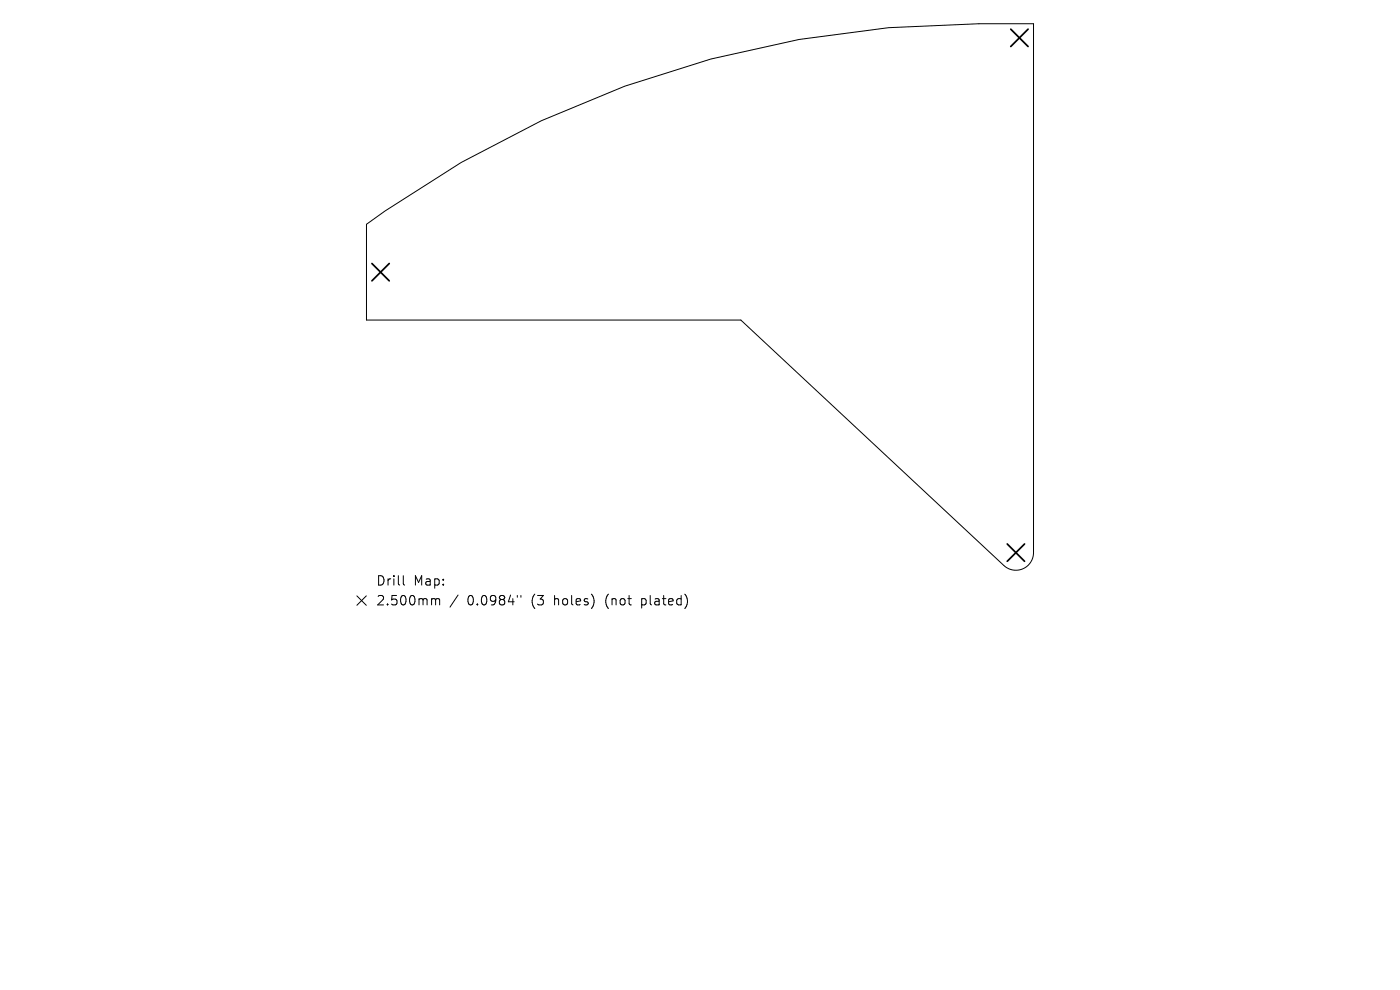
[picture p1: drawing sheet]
<svg xmlns="http://www.w3.org/2000/svg" width="297mm" height="210mm" viewBox="0 0 297 210" stroke-linecap="round" stroke-linejoin="round" font-family="sans-serif">
<defs><g id="words">
<g font-size="2.8">
<text x="79.7" y="124.5">Drill</text>
<text x="87.7" y="124.5">Map:</text>
<text x="79.7" y="128.7">2.500mm</text>
<text x="99.2" y="128.7">0.0984&quot;</text>
<text x="112.9" y="128.7">(3</text>
<text x="117.8" y="128.7">holes)</text>
<text x="128.9" y="128.7">(not</text>
<text x="136.7" y="128.7">plated)</text>
</g>
</g></defs>
<path d="M77.7 47.6l4-2.8 16.1-10.3 17-8.9 17.7-7.3 18.3-5.8 18.7-4.1 19-2.5 19.2-.9h11.6v112.2a3.7 3.7 0 0 1-2.3 3.5 3.7 3.7 0 0 1-4-.7l-55.8-52.1h-79.5zM75.7 126.4l2 2M77.7 126.4l-2 2M85.6 122.1v1.7l.2 .3M91.8 127h.3l.3 .3M92.4 127.3l.3-.3 .5 .1 .1 1.2M92.4 127.3v1M97.2 126.2l-1.7 2.6M109.7 126.3v.4M110.5 126.3v.4" fill="none" stroke="#000" stroke-width=".21"/>
<path d="M214.4 6.2l3.7 3.7M218.1 6.2l-3.7 3.7M78.9 55.9l3.7 3.7M82.6 55.9l-3.7 3.7M213.7 115.4l3.7 3.7M217.4 115.4l-3.7 3.7" fill="none" stroke="#000" stroke-width=".37"/>
<use href="#words"/>
</svg>
